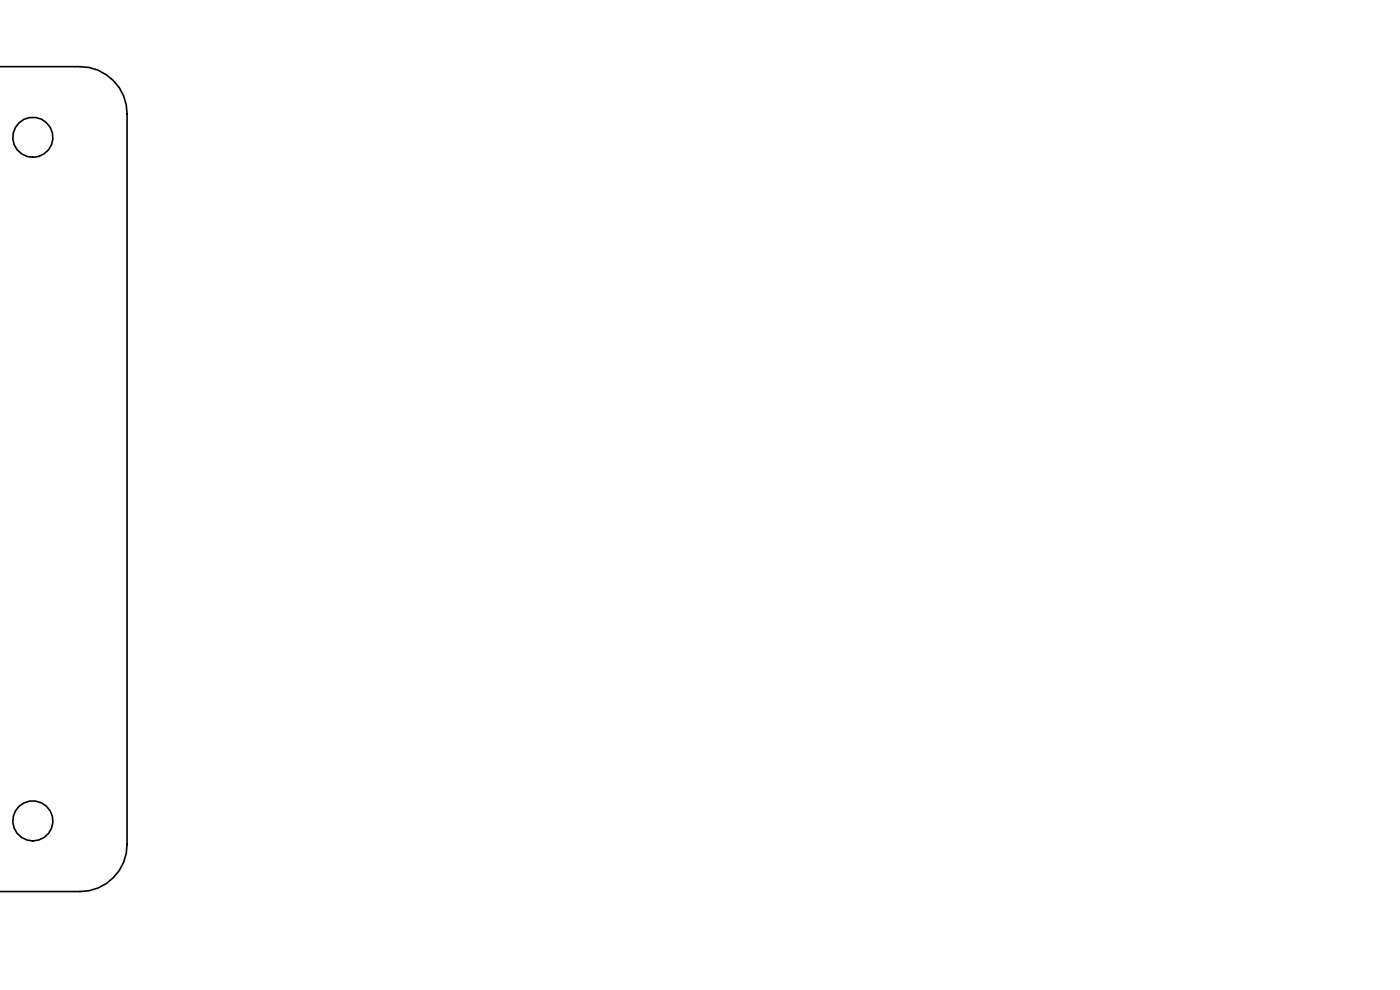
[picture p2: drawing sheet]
<svg xmlns="http://www.w3.org/2000/svg" width="297mm" height="210mm" viewBox="0 0 297 210" stroke-linecap="round" stroke-linejoin="round" font-family="sans-serif">
<g fill="none" stroke="#000" stroke-width=".35">
<path d="M-.1 14.1h17.1a10 10 0 0 1 10 10v155a10 10 0 0 1-10 10h-17"/>
<circle cx="7" cy="29.1" r="4.2"/>
<circle cx="7" cy="174.1" r="4.3"/>
</g>
</svg>
